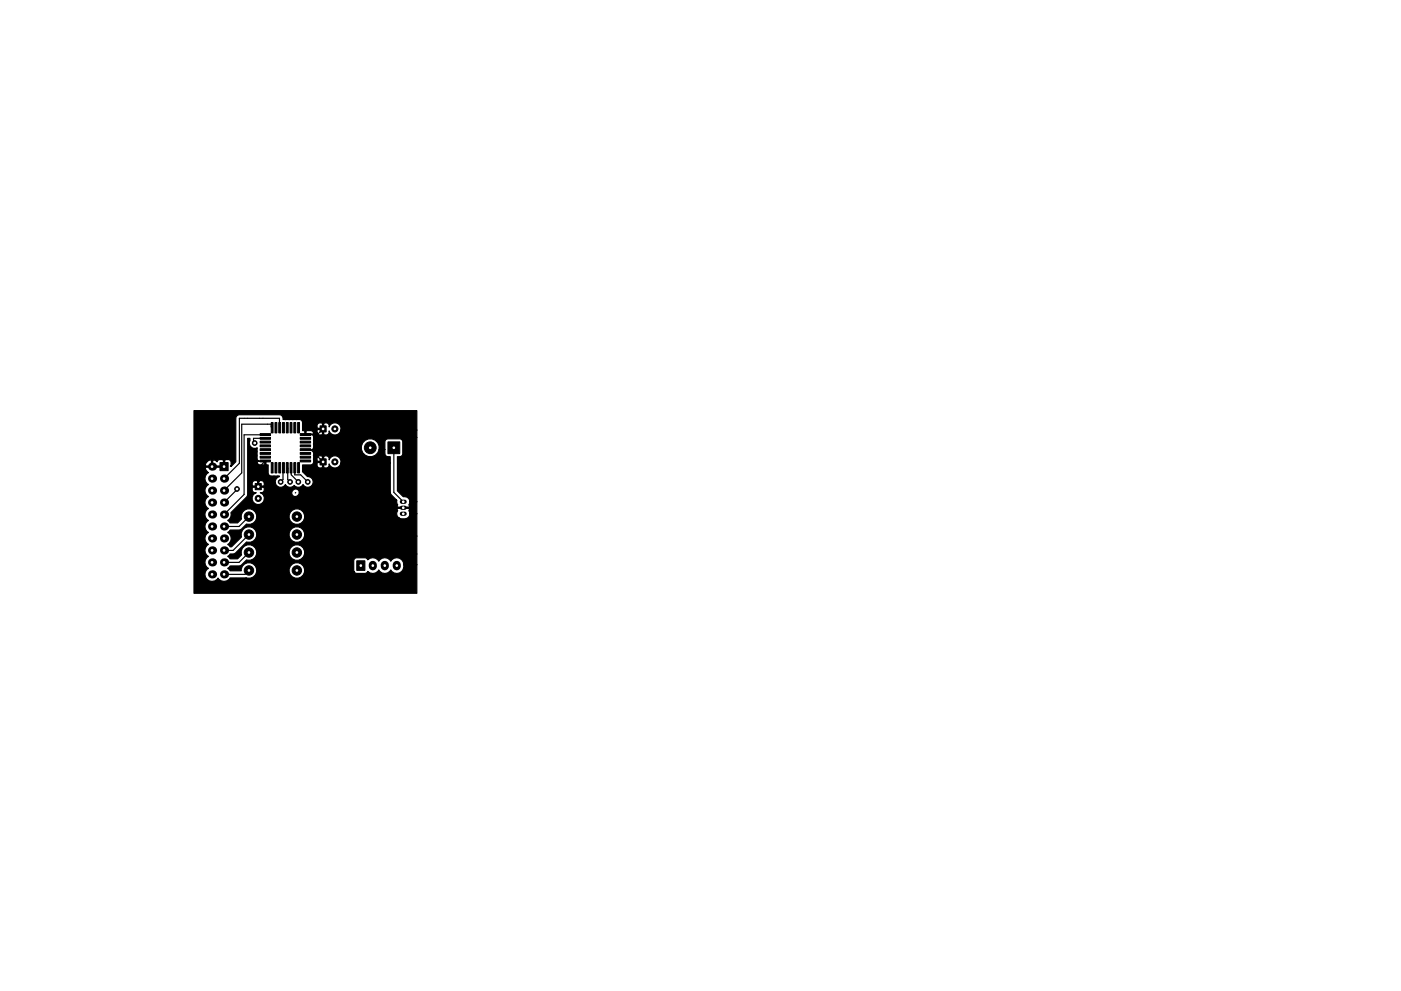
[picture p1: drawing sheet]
<svg xmlns="http://www.w3.org/2000/svg" width="297mm" height="210mm" viewBox="0 0 297 210" stroke-linecap="round" stroke-linejoin="round" font-family="sans-serif">
<g fill="#000" stroke="#000" stroke-width=".21">
<path d="M46.6 98.1h1.8v1.8h-1.8zM55.2 97.6h2.2v.4h-2.2zM55.2 96.8h2.2v.4h-2.2zM55.2 96h2.2v.4h-2.2zM55.2 95.2h2.2v.4h-2.2zM55.2 94.4h2.2v.4h-2.2zM55.2 93.6h2.2v.4h-2.2zM55.2 92.8h2.2v.4h-2.2zM55.2 92h2.2v.4h-2.2zM57.5 89.6h.4v2.2h-.4zM58.3 89.6h.4v2.2h-.4zM59.1 89.6h.4v2.2h-.4z"/>
<path d="M59.9 89.6h.4v2.2h-.4zM60.7 89.6h.4v2.2h-.4zM61.5 89.6h.4v2.2h-.4zM62.3 89.6h.4v2.2h-.4zM63.1 89.6h.4v2.2h-.4zM63.7 92h2.2v.4h-2.2zM63.7 92.8h2.2v.4h-2.2zM63.7 93.6h2.2v.4h-2.2zM63.7 94.4h2.2v.4h-2.2zM63.7 95.2h2.2v.4h-2.2zM63.7 96h2.2v.4h-2.2zM63.7 96.8h2.2v.4h-2.2z"/>
<path d="M63.7 97.6h2.2v.4h-2.2zM67.9 90.3h1.3v1.3h-1.3zM67.9 97.3h1.3v1.3h-1.3zM82.3 93.7h2.5v2.5h-2.5zM54.1 102.6h1.3v1.3h-1.3zM57.5 98.1h.4v2.2h-.4zM58.3 98.1h.4v2.2h-.4zM59.1 98.1h.4v2.2h-.4zM59.9 98.1h.4v2.2h-.4zM60.7 98.1h.4v2.2h-.4zM61.5 98.1h.4v2.2h-.4zM62.3 98.1h.4v2.2h-.4z"/>
<path d="M63.1 98.1h.4v2.2h-.4zM75.6 119h1.8v2h-1.8z"/>
<circle cx="54" cy="94" r=".5"/>
<circle cx="71" cy="91" r=".65"/>
<circle cx="71" cy="98" r=".65"/>
<circle cx="78.5" cy="95" r="1.25"/>
<circle cx="50.3" cy="103.7" r=".5"/>
<circle cx="52.8" cy="109.6" r="1"/>
<circle cx="52.8" cy="113.4" r="1"/>
<circle cx="52.8" cy="117.2" r="1"/>
<circle cx="54.8" cy="105.7" r=".65"/>
<circle cx="59.5" cy="102.2" r=".5"/>
<circle cx="61.5" cy="102.2" r=".5"/>
<circle cx="62.9" cy="109.6" r="1"/>
<circle cx="62.9" cy="113.4" r="1"/>
<circle cx="62.9" cy="117.2" r="1"/>
<circle cx="63.3" cy="102.2" r=".5"/>
<circle cx="65.3" cy="102.2" r=".5"/>
<circle cx="52.8" cy="121" r="1"/>
<circle cx="62.9" cy="121" r="1"/>
</g>
<g fill="#000">
<circle cx="45" cy="99" r=".86"/>
<circle cx="45" cy="101.5" r=".86"/>
<circle cx="45" cy="104.1" r=".86"/>
<circle cx="45" cy="109.2" r=".86"/>
<circle cx="45" cy="111.7" r=".86"/>
<circle cx="45" cy="119.3" r=".86"/>
<circle cx="45" cy="106.6" r=".86"/>
<circle cx="45" cy="116.8" r=".86"/>
<circle cx="45" cy="114.2" r=".86"/>
<circle cx="47.5" cy="111.7" r=".86"/>
<circle cx="47.5" cy="119.3" r=".86"/>
<circle cx="47.5" cy="106.6" r=".86"/>
<circle cx="47.5" cy="114.2" r=".86"/>
<circle cx="47.5" cy="101.5" r=".86"/>
<circle cx="47.5" cy="104.1" r=".86"/>
<circle cx="47.5" cy="109.2" r=".86"/>
<circle cx="47.5" cy="116.8" r=".86"/>
<circle cx="45" cy="121.9" r=".86"/>
<circle cx="47.5" cy="121.9" r=".86"/>
</g>
<path d="M85.2 107.7h.6M85.2 106.5h.6M85.2 109h.6" fill="none" stroke="#000" stroke-width=".9"/>
<path d="M79 119.8v.4M81.6 119.8v.4M84.1 119.8v.4" fill="none" stroke="#000" stroke-width="1.7"/>
<g fill="none" stroke="#000" stroke-width=".25">
<path d="M56.3 97.8l-1.5 1.5v3.9M56.3 93h-2.5v.7l.2 .3M56.3 92.2h-4.5v12.7l-4.3 4.3M57.7 90.7l-.2-.2v-.5h-6.2v10.3l-3.8 3.8M59.3 90.7v-2h-8.5v9.6l-3.3 3.2M60.1 99.2l-.1 2.5-.5 .5M60.9 99.2l.1 2.5 .5 .5M61.7 99.2l.1 1.5 1.5 1.5M62.5 99.2v1.5h1.3l1.5 1.5M64.8 95.4h1.1l2.6 2.6M68.5 91l-1.2 1.2h-2.5M83.5 95v9.5l2 2"/>
<path d="M50.3 103.7l-2.8 2.9M52.8 109.6l-2.1 2.1h-3.2M52.8 113.4l-3.4 3.4h-1.9M52.8 117.2l-2.1 2.1h-3.2M62.7 104.5l-.1 .1M52.8 121l-.8 .9h-4.5"/>
</g>
<path d="M41.1 87.1h47.3v4.2h-16.1v-.6a1.29 1.29 0 0 0-1.2-1 1.29 1.29 0 0 0-1.3 .9 .69 .69 0 0 0-.5-.9h-.5l-.2 .2-.9-.2-.4 .3-.1 .7 .2 .2h1v-1h.2v1.2h-1.2l-.2 .2 .1 .6h-.8l-.5-.5h-1l-.1 .1v.6h1.4l.2-.2h.8l.2 .3 .7 .1 .2-.2v-1h.2v1l.2 .2 .7-.1 .3-.4v-.4l.1 .3a1.31 1.31 0 0 0 1.4 .6 1.31 1.31 0 0 0 1-1h16.1v1.5h-21.9v-.3l-.4-.3h-1.5v-.7l-.5-.1v-2a1.31 1.31 0 0 0-1.4-.4h-2.7a.82 .82 0 0 0-.7-1h-8.5l-.6 .2-.2 .5v9.3l-1 1-.2-.1 .2-.2v-.7l-.5-.5h-.7l-.2 .2-1.1-.2-.5 .5-.7-.5-.5 .2a1.01 1.01 0 0 0-1.2 1.2h1.2v-1.2h.3v1.2h2.3v-1.2h.2v1.4h-4l-.1 .3 .2 .4 .5 .5-.3 .2a1.47 1.47 0 0 0 .3 2.3 1.45 1.45 0 0 0 0 2.5 1.45 1.45 0 0 0 0 2.6 1.45 1.45 0 0 0 0 2.5 1.45 1.45 0 0 0 0 2.6 1.45 1.45 0 0 0 0 2.5 1.45 1.45 0 0 0 0 2.5 1.45 1.45 0 0 0 0 2.6 1.5 1.5 0 0 0-.3 2.3 1.5 1.5 0 0 0 2.3-.3 1.49 1.49 0 0 0 2.6 0h3.4a1.65 1.65 0 0 0 2.2-1.2 1.65 1.65 0 0 0-1.5-2 1.65 1.65 0 0 0-1.8 1.7h-2.3l-.5-.5 .5-.5 2.2-.1 1.3-1.2a1.65 1.65 0 0 0 2.1-1.4 1.65 1.65 0 0 0-1.8-1.8 1.65 1.65 0 0 0-1.4 2.1l-.8 .9h-1.6l-.5-.6 .5-.5h.6l.6-.2 2.3-2.3a1.65 1.65 0 0 0 2.1-1.4 1.65 1.65 0 0 0-1.8-1.8 1.65 1.65 0 0 0-1.4 2.1l-2.1 2.1h-.3l-.5-.5a1.45 1.45 0 0 0 0-2.5l.5-.5 2.2-.1 1.3-1.2h.2a1.66 1.66 0 0 0 2-1.5 1.66 1.66 0 0 0-1.9-1.7 1.66 1.66 0 0 0-1.4 2.1l-.8 .8h-1.6l-.5-.5a1.38 1.38 0 0 0 .7-1.6l3.5-3.6v-12.2h.5v.5a1.13 1.13 0 0 0 .2 1.3 1.13 1.13 0 0 0 1.3 .2v1.6a.8 .8 0 0 0 .7 1.2h1.2l-1.7 .1-.2 .2 .5 .5h1l.1-.1v-.6h.3v.6l.5 .1v1.7a.84 .84 0 0 0 1.2 .7h1.1v.1a1.14 1.14 0 0 0-.8 1.4h-2.4l-.5-.5h-.5l-.1 .1-.9-.1-.4 .2-.1 .8 .1 .1h1v-1h.3v1h1l.1-.1v-.5h2.4a1.15 1.15 0 0 0 .9 .9 1.15 1.15 0 0 0 1.2-.6 1.12 1.12 0 0 0 1.9 .2 1.12 1.12 0 0 0 1.9-.2 1.15 1.15 0 0 0 2 0 1.15 1.15 0 0 0-1.1-1.7l-1.1-1v-1.5h1.8a.84 .84 0 0 0 .6-1.2v-.6a1.13 1.13 0 0 0-.4-1.4l.1-.1a1.18 1.18 0 0 0 .3-1.3v-1.2h21.9v13.7h-1.5l-.1-.5a1.2 1.2 0 0 0-1.3-.6l-1.2-1.3v-7.2a.88 .88 0 0 0 1.1-.4v-2.8a.65 .65 0 0 0-.6-.6h-2.5l-.5 .2-.2 .4v1.7h-1.2v-.8a1.92 1.92 0 0 0-3-1.2 1.92 1.92 0 0 0 0 3.2 1.92 1.92 0 0 0 3-1.2h1.2v.8a.65 .65 0 0 0 .7 .7h.4v1.4h-10.4v-.6a1.29 1.29 0 0 0-1.2-1 1.29 1.29 0 0 0-1.3 .9 .69 .69 0 0 0-.5-.9h-.5l-.2 .2-.9-.2-.4 .3-.1 .7 .2 .2h1v-1h.2v1.2h-1.2l-.2 .2v.5l.3 .4 .7 .1 .2-.2v-1h.2v1l.2 .2 .7-.1 .3-.4v-.4l.1 .3a1.31 1.31 0 0 0 1.4 .6 1.31 1.31 0 0 0 1-1h10.4l.1 6.2h-19.3a.78 .78 0 0 0-.9-.7 .78 .78 0 0 0-.7 .9 .78 .78 0 0 0 1 .6l.3-.3 .3-.5h19.3l.2 .5 1 1h-28l-.2-1-.6-.5h.3l.4-.2 .1-.8-.1-.1h-2.3l-.1 .1v.5a.68 .68 0 0 0 .8 .5 1.3 1.3 0 0 0-.4 2.3 1.3 1.3 0 0 0 2.1-.8h28l.1 .2v.3l.2 .6-.1 .3 .1 .2h2.4l.1-.2-.1-.3 .2-.6h1.5v2.5h-1.5l-.2-.6 .1-.4-.1-.1h-2.4l-.1 .1 .1 .4a1.03 1.03 0 0 0 .3 1.5h-20v-.6a1.67 1.67 0 0 0-2.6-1.1 1.67 1.67 0 0 0 0 2.8 1.67 1.67 0 0 0 2.6-1.1l20.2 .1a1.43 1.43 0 0 0 2.1-1h1.5v4.7h-23.8v-.6a1.67 1.67 0 0 0-2.6-1.1 1.67 1.67 0 0 0 0 2.8 1.67 1.67 0 0 0 2.6-1.1h23.8v3.8h-23.8v-.6a1.67 1.67 0 0 0-2.6-1.1 1.67 1.67 0 0 0 0 2.8 1.67 1.67 0 0 0 2.6-1.1h23.8v2.3h-2.8l-.1-.6a1.47 1.47 0 0 0-1.3-.9 1.47 1.47 0 0 0-1.3 .8 1.45 1.45 0 0 0-2.6 0 1.46 1.46 0 0 0-2.3-.3l-.2-.3-.4-.2h-1.8l-.4 .2-.2 .5 .1 2.4h-10.5v-.7a1.67 1.67 0 0 0-2.6-1.1 1.67 1.67 0 0 0 0 2.8 1.67 1.67 0 0 0 2.6-1h10.5l.5 .3h1.8l.6-.5a1.47 1.47 0 0 0 2.3-.3 1.45 1.45 0 0 0 2.6 0 1.51 1.51 0 0 0 1.8 .7 1.51 1.51 0 0 0 .9-1.8h2.8v6.1h-47.3z" fill="#000" stroke="#000" stroke-width=".25"/>
<g fill="#fff" stroke="#fff" stroke-width=".21">
<circle cx="50.3" cy="103.7" r=".17"/>
<circle cx="54" cy="94" r=".17"/>
<circle cx="59.5" cy="102.2" r=".17"/>
<circle cx="61.5" cy="102.2" r=".17"/>
<circle cx="63.3" cy="102.2" r=".18"/>
<circle cx="65.3" cy="102.2" r=".18"/>
<circle cx="68.5" cy="91" r=".18"/>
<circle cx="71" cy="91" r=".18"/>
<circle cx="68.5" cy="98" r=".17"/>
<circle cx="71" cy="98" r=".17"/>
<circle cx="54.8" cy="103.2" r=".17"/>
<circle cx="54.8" cy="105.7" r=".17"/>
<circle cx="47.5" cy="99" r=".17"/>
<circle cx="45" cy="99" r=".17"/>
<circle cx="47.5" cy="101.5" r=".17"/>
<circle cx="45" cy="101.5" r=".17"/>
<circle cx="47.5" cy="104.1" r=".17"/>
<circle cx="45" cy="104.1" r=".17"/>
<circle cx="47.5" cy="106.6" r=".17"/>
<circle cx="45" cy="106.6" r=".17"/>
<circle cx="47.5" cy="109.2" r=".17"/>
<circle cx="45" cy="109.2" r=".17"/>
<circle cx="47.5" cy="111.7" r=".17"/>
<circle cx="45" cy="111.7" r=".17"/>
<circle cx="47.5" cy="114.2" r=".17"/>
<circle cx="45" cy="114.2" r=".17"/>
<circle cx="47.5" cy="116.8" r=".17"/>
<circle cx="45" cy="116.8" r=".17"/>
<circle cx="47.5" cy="119.3" r=".17"/>
<circle cx="45" cy="119.3" r=".17"/>
<circle cx="47.5" cy="121.9" r=".17"/>
<circle cx="45" cy="121.9" r=".17"/>
<circle cx="52.8" cy="109.6" r=".17"/>
<circle cx="62.9" cy="109.6" r=".17"/>
<circle cx="52.8" cy="113.4" r=".17"/>
<circle cx="62.9" cy="113.4" r=".17"/>
<circle cx="52.8" cy="117.2" r=".17"/>
<circle cx="62.9" cy="117.2" r=".17"/>
<circle cx="52.8" cy="121" r=".17"/>
<circle cx="62.9" cy="121" r=".17"/>
<circle cx="83.5" cy="95" r=".17"/>
<circle cx="78.5" cy="95" r=".17"/>
<circle cx="85.5" cy="107.7" r=".17"/>
<circle cx="85.5" cy="106.5" r=".17"/>
<circle cx="85.5" cy="109" r=".17"/>
<circle cx="76.5" cy="120" r=".17"/>
<circle cx="79" cy="120" r=".17"/>
<circle cx="81.6" cy="120" r=".17"/>
<circle cx="84.1" cy="120" r=".17"/>
</g>
</svg>
